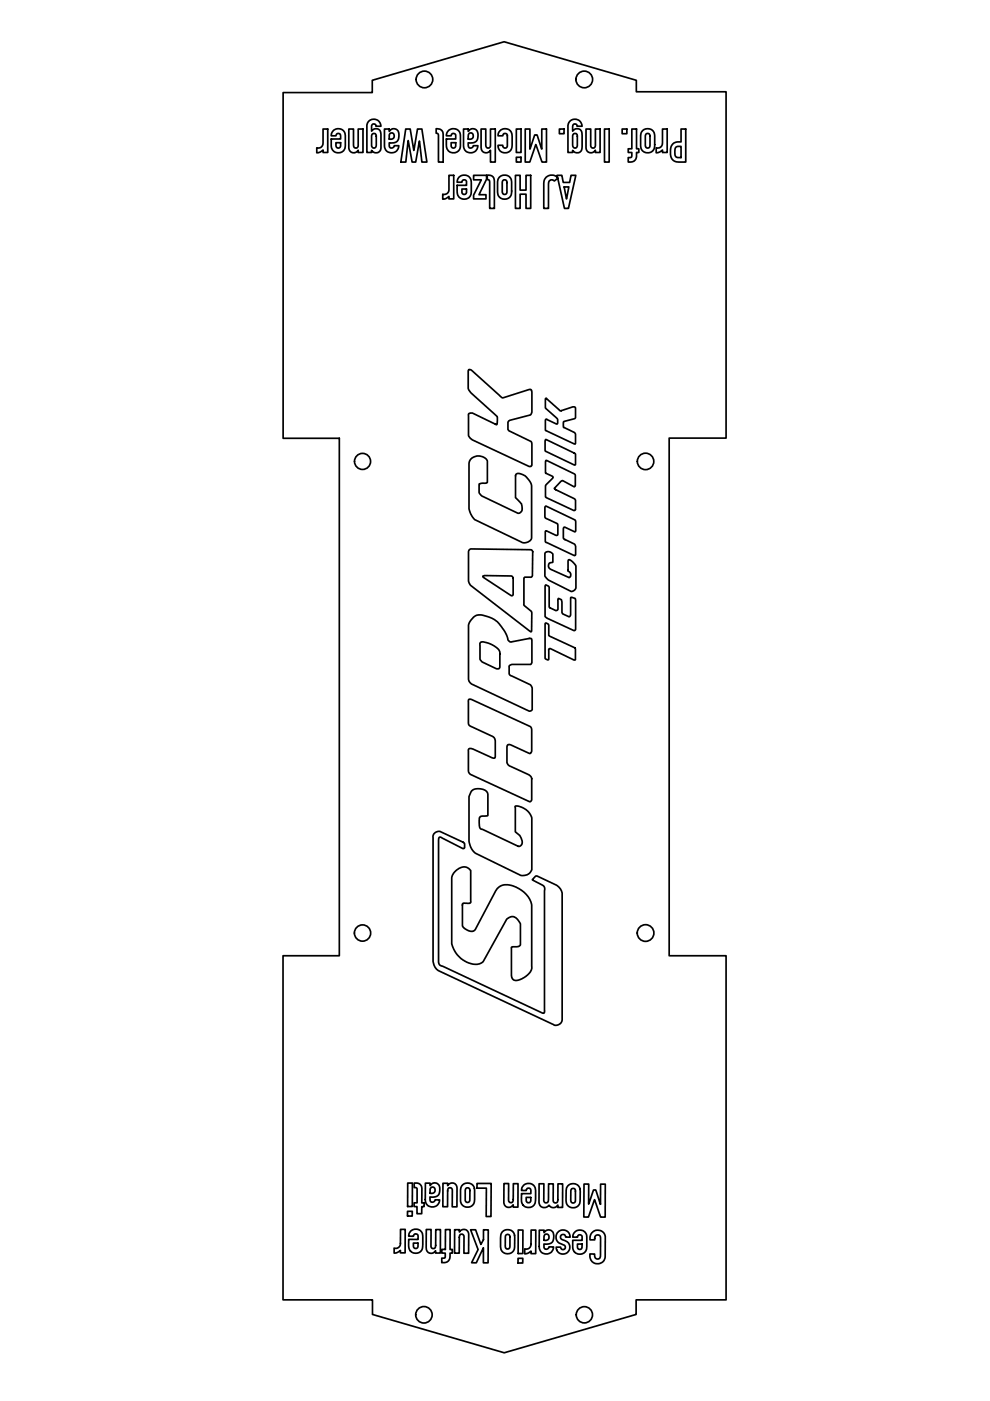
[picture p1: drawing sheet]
<svg xmlns="http://www.w3.org/2000/svg" width="210mm" height="297mm" viewBox="0 0 210 297" stroke-linecap="round" stroke-linejoin="round" font-family="sans-serif">
<!-- layer: Visible -->
<g fill="none" stroke="#000" stroke-width=".36">
<path d="M60 19.6h18.9v-2.6l28-8.1 28 8.1v2.5h19v73.4h-12v109.7h12v73h-19v3.1l-28 8.1-27.9-8.1v-3.1h-19v-73h11.9v-109.7h-11.9zM68.5 27.4h1v4.9h-1v-.5l-.6 .4-.7 .2v-1.1l.4 .1a.99 .99 0 0 0 .9-1.1zM70.6 27.7a1.51 1.51 0 0 1 1.8-.3 1.51 1.51 0 0 1 .8 1.6v1.7a1.5 1.5 0 0 1-1.4 1.7 1.5 1.5 0 0 1-1.6-1.6v-1.3h2v-.7a.5 .5 0 0 0-.5-.5 .5 .5 0 0 0-.5 .5h-1l.1-.6zM71.2 30.3h1v.5a.5 .5 0 0 1-.5 .6 .5 .5 0 0 1-.5-.6zM74 27.4h1v3.4l.1 .4 .3 .2h.3l.2-.5v-3.5h1.1v4.9h-1.1v-.4a1.06 1.06 0 0 1-1.2 .4 1.06 1.06 0 0 1-.7-1.1zM78.2 25.7a1.53 1.53 0 0 1 1.7-.3 1.53 1.53 0 0 1 .9 1.4h-1l-.1-.3-.3-.2a.45 .45 0 0 0-.6 .5v1a1.1 1.1 0 0 1 1.4-.4 1.1 1.1 0 0 1 .6 1.3v2a1.29 1.29 0 0 1-.7 1.6l-.1 .1a1.18 1.18 0 0 1-1.2-.5v.4h-1v-5.7zM78.9 28.5l.3-.2a.46 .46 0 0 1 .6 .6v1.8a.52 .52 0 0 1-.5 .7 .52 .52 0 0 1-.5-.6zM81.5 27.4h1v.5a1.15 1.15 0 0 1 1.5-.5 1.15 1.15 0 0 1 .6 1.5 1.46 1.46 0 0 1-2.1 1.4v.5a.53 .53 0 0 0 .5 .6 .53 .53 0 0 0 .6-.5h1a1.52 1.52 0 0 1-1.6 1.5 1.52 1.52 0 0 1-1.5-1.6zM82.7 28.3l.4-.1a.72 .72 0 0 1 .4 1 .72 .72 0 0 1-1 .3zM86 27.4h1l.7 4.5 .8-4.5h1l1 7h-1l-.6-4.5-.8 4.5h-.7l-.8-4.6-.6 4.6h-1zM92.5 27.3a1.23 1.23 0 0 1 1.5 1.4v5.7h-1v-5.8l-.1-.2-.4-.2zM95 27.7a1.51 1.51 0 0 1 1.8-.3 1.51 1.51 0 0 1 .8 1.6v1.7a1.5 1.5 0 0 1-1.4 1.7 1.5 1.5 0 0 1-1.6-1.6v-1.3h2v-.7a.49 .49 0 0 0-.5-.5 .49 .49 0 0 0-.4 .5h-1.1l.2-.7z"/>
<path d="M95.2 37.2h1v5h-1v-.6l-.8 .5-.5 .1v-1h.4a.99 .99 0 0 0 .9-1.1zM95.7 30.3h.9v.5a.49 .49 0 0 1-.5 .6 .49 .49 0 0 1-.4-.6zM97.3 37.6a1.53 1.53 0 0 1 1.8-.3 1.53 1.53 0 0 1 .8 1.5v2a1.49 1.49 0 0 1-1.5 1.4 1.49 1.49 0 0 1-1.5-1.5v-1.4h2v-.7a.49 .49 0 0 0-.5-.5 .49 .49 0 0 0-.5 .5h-1l.1-.6zM98.3 27.4h1v.5a1.15 1.15 0 0 1 1.5-.5 1.15 1.15 0 0 1 .5 1.5 1.45 1.45 0 0 1-1.9 1.4l-.1 .5a.54 .54 0 0 0 .5 .6 .54 .54 0 0 0 .6-.5h.9a1.52 1.52 0 0 1-1.5 1.5 1.52 1.52 0 0 1-1.5-1.6zM99.4 28.3l.5-.1a.73 .73 0 0 1 .4 1 .73 .73 0 0 1-1 .3zM100.4 37.2h2.8v.8l-1.6 3.3h1.4v.9h-2.6v-.8l1.6-3.3h-1.6zM102 27.4h1v3.4l.2 .5 .2 .1h.3l.3-.5v-3.5h1v7h-1v-2.5a1.06 1.06 0 0 1-1.3 .4 1.06 1.06 0 0 1-.7-1.1zM103.3 37.1a1.21 1.21 0 0 1 1.5 1.4v5.7h-1v-5.6l-.1-.4-.4-.1zM105.9 37.5l.9-.4 .7 .1 .6 .3a1.6 1.6 0 0 1 .4 1.3v1.7a1.51 1.51 0 0 1-1.5 1.7 1.51 1.51 0 0 1-1.5-1.7v-1.9l.1-.6zM106 27.7a1.51 1.51 0 0 1 1.8-.3 1.51 1.51 0 0 1 .8 1.6l-.1 2.2-.4 .8a1.51 1.51 0 0 1-1.7 .3 1.51 1.51 0 0 1-.8-1.5h1l.1 .4 .4 .2a.48 .48 0 0 0 .5-.6v-2a.49 .49 0 0 0-.5-.5 .49 .49 0 0 0-.5 .5h-1l.1-.6zM106.6 38.3l.1-.1a.49 .49 0 0 1 .5 0 .49 .49 0 0 1 .3 .5v1.9a.49 .49 0 0 1-.2 .6 .49 .49 0 0 1-.6-.1l-.2-.4v-2.1zM109.3 37.2h1v3.1h1.2v-3.1h1v7h-1v-3h-1.2v3h-1z"/>
<path d="M109.5 33.3h1v1.1h-1zM109.5 27.4h1v4.9h-1zM111.4 27.4h1v4.2l1-3h.5l1 3v-4.2h1v7h-1l-1.3-3.8-1.3 3.8h-.9zM115.7 37.6a1.72 1.72 0 0 1 2.5 .1l-.1-.5h1l.3 1.5h1.4l.3-1.5h1l-1.6 7h-.8l-1.4-6.4-.8 .6-.6-.3-.5 .4-.1 5.7h-1v-5.4l.1-.6zM118.6 27.4h1v.9h-1zM119.6 39.6h1l-.5 2.6zM120.9 25.6a1.55 1.55 0 0 1 2.5 1.2h-1l-.1-.4-.3-.1a.46 .46 0 0 0-.6 .5v1a1.14 1.14 0 0 1 1.5-.4 1.14 1.14 0 0 1 .5 1.4v1.9a1.27 1.27 0 0 1-.7 1.6v.1a1.19 1.19 0 0 1-1.3-.5v.4h-1v-5.7l.2-.6zM121.6 28.4l.3-.1a.46 .46 0 0 1 .5 .6v1.8a.52 .52 0 0 1-.5 .7 .52 .52 0 0 1-.5-.6v-2zM124.2 27.4h1v3.5l.4 .5a.48 .48 0 0 0 .6-.6v-3.4h1v4.9h-1v-.4a1.06 1.06 0 0 1-1.3 .4 1.06 1.06 0 0 1-.7-1.1zM128.2 27.4h1v7h-1zM131.9 27.4h1v.9h-1zM134 27.4h1v4.1h.4v.8h-.4v.7a1.24 1.24 0 0 1-1.3 1.4h-.5v-1l.7-.1 .1-1h-.8v-.8h.8z"/>
<path d="M136.2 27.8l.4-.4 .6-.1 .7 .1 .5 .3a1.6 1.6 0 0 1 .4 1.3v1.7a1.51 1.51 0 0 1-1.5 1.7 1.51 1.51 0 0 1-1.5-1.7v-1.9zM136.9 28.5l.1-.1a.5 .5 0 0 1 .5-.1 .5 .5 0 0 1 .3 .6v1.9a.5 .5 0 0 1-.5 .6 .5 .5 0 0 1-.5-.6zM140.5 27.4h1v4.9h-1v-.5l-.7 .4-.7 .2v-1.1l.4 .1a.98 .98 0 0 0 1-1.1zM143.3 31.2l.4-.2h.7v2.4h-.5a.65 .65 0 0 1-.8-.7v-1.1zM144.4 27.4h1v7h-1.5a1.78 1.78 0 0 1-1.7-2.4 1.64 1.64 0 0 1 1.7-1.9h.5zM97.9 40.1h1v.5a.51 .51 0 0 1-.7 .6l-.3-.4zM99.3 78.5l.3-.2 .3 .2 6.6 5.8 5.7-1.7 .5 .1 .1 4.7-.2 .5-4.6 1.2-.3 .5v1.4l.2 .4 4.7 2.3 .2 .4v4.4l-.2 .4h-.4l-12-5.6-.8-.8-.1-4.6 .3-.3h.6l4.9 2.4a.19 .19 0 0 0 .2 0 .19 .19 0 0 0 .1-.2v-1.5l-5.5-4.9-.5-.7-.1-.3zM99.8 97.3l1.3-.6 1.4 .2a1.2 1.2 0 0 1 .8 1v4.3l-.2 .2-1 .1-.5 .2v1.8l.5 .6 7.6 3.7a.96 .96 0 0 0 1-1.4 3.4 3.4 0 0 0-1.4-1.9v-4.7l.2-.3 .2-.1 .8 .1a3.6 3.6 0 0 1 2.2 2.5v11a1.54 1.54 0 0 1-2.3 .9l-9.8-4.7a4.9 4.9 0 0 1-1.2-2.3v-9.7zM115.7 93.2l6.2 2.9 .1 .2v2.3h-.2l-6.1-2.9zM115.7 84.5l.1-.1 3 2.7 2.7-.8a.39 .39 0 0 1 .5 .3v2.1l-2.4 .7-.2 .1 .1 1.1 2.4 1.2 .1 2.2-.1 .1-6.2-2.8-.1-2.2a.2 .2 0 0 1 .2-.2 .2 .2 0 0 1 .2 .1l1.9 .9 .3-.1-.1-1.1-2.5-2.2zM115.7 97.6l6.1 2.9 .2 .2v2.2l-.1 .3h-.2l-2.5-1.3-1.5 1.5a.21 .21 0 0 0-.2 .3 .21 .21 0 0 0 .3 .1l4.1 2 .1 .3v1.9l-.1 .2h-.3l-5.9-2.8v-2.5l1.6-1.6-.1-.3-1.5-.7zM99.5 116.6l.3-.2 12.7 .2 .3 .1 .1 .3v5.1l-.3 .3h-1.3l-.2 .2v5.6l1.6 1.6-.1 4.1h-.1l-12.8-9.9-.4-.8v-6.3z"/>
<path d="M115.6 117.2l.4-.2a1.25 1.25 0 0 1 1.2 .5v1.7l-.7 .2-.2 .5 .1 .4 .4 .4 3.9 1.8 .3-.6-.1-.5-.5-.4 .1-2.2 .2-.1 .3 .1 1 1.1 .1 4.8-.5 .6-.6 .1-4.8-2.4-.5-.7-.2-.2zM115.6 107.3l6.4 3 .1 2.2-.2 .2-2-.9a.26 .26 0 0 0-.3 0 .26 .26 0 0 0-.2 .2l.1 2.2 2.3 1.1 .2 .3v1.9l-.1 .3-6.3-2.9 .1-2.3 2.2 .9 .4-.2-.1-2.3-2.7-1.3zM100.3 130.9l.7-.4 1-.1 1.7 .4 .9 .5 1.3 1.1 1.1 1.4 .5 1.1a.95 .95 0 0 0 1.1 1.2l3.7-.8 .3 .1 .2 .4v4.7l-.2 .2-.1 .2h-3.9a.54 .54 0 0 0-.7 .5v1.5l.2 .2 4.3 2.1 .4 .4v4.8l-.1 .2-.5 .2-12.2-5.8-.5-.5-.2-.4v-11.6l.3-.6zM101.9 136.2l.5-.1a4.3 4.3 0 0 1 3.6 2.1v3.2l-.2 .4h-.5l-3-1.4-.5-.5zM102.4 122.2l.3-.2 5.8 .1 .3 .5v3.6l-.4 .1-5.8-3.8zM115.6 132.1l.7 .4 .2 2.3 5.4 2.6v2.5h-.2l-5-2.4-.4 .3v2l-.2 .1-.5-.3zM115.6 124.1l.7 .2 .1 .2 .1 4.3 1.4 .7 .3-.1 .1-.2v-2.2l.1-.1 .6 .3 .2 2.7 .2 .3 1.2 .6 .3-.2 .1-.3v-3.5l.2-.2 .7 .3 .1 6.5-.1 .3-5.9-2.6-.4-.4zM99.4 148.3h.7l12.5 5.9 .1 .5v4.5l-.1 .4-.4 .2-4-1.9h-.4l-.3 .4v3.4l.5 .7 4.2 1.9 .3 .3 .2 .4v4.6a.4 .4 0 0 1-.5 .3l-12.7-5.9-.2-.5v-4.3l.2-.5 .9 .1 4 1.9h.4l.2-.3v-3.3l-.2-.7-4.9-2.4a.71 .71 0 0 1-.6-.7zM92 176.7l.5-.3 .7-.1 5 2.3 .3 .4v.8l-.4 .1-4.6-2.4h-.3l-.2 .3v26.2l.2 .5 22 10.3 .2-.1 .1-.2v-26.1l-.3-.6-2.3-1.3 .6-.7 .3-.1 4.2 2 .8 .8 .4 .9v26.9l-.5 .8-.6 .3-.6-.1-24.5-11.5-.8-.8-.4-1.1v-26.6zM100 167.7l.7-.4 1.1-.1a1.52 1.52 0 0 1 1.6 1.2v4.5l-1.3 .1-.4 .3-.1 1.7 .2 .6 8.3 3.9 .5-.4 .1-.7-.5-1.2-.9-.8v-5.2a.31 .31 0 0 1 .1-.4 .31 .31 0 0 1 .4 .1l.8 .2 1 .6 .6 .6 .6 1.1v11l-.6 .8-1 .4h-.8l-9.6-4.7-.8-.9-.6-1.6v-9.5zM96.3 184.9l.7-.6 .8-.4a1.65 1.65 0 0 1 2 .7v6.7l-.2 .2h-1.2l-.4 .2v4.6l.6 .7 .8 .4h.8l.6-.3 4.7-8.7 .8-.6 1-.2a5.9 5.9 0 0 1 5.4 4.3l.1 13.4-.5 1-.8 .7-1 .6a1.25 1.25 0 0 1-1.9-.1l-.2-.6v-6l.3-.2h1.3l.3-.4v-4.4l-.6-1-.6-.5h-.8l-.9 .5-5 9a3.7 3.7 0 0 1-4.5-.5l-1.3-1.5-.8-1.8v-14.1zM86.4 256.8h1v1h-1z"/>
<path d="M86.4 250.8h1v5h-1zM87.8 250.8h.4a1.12 1.12 0 0 1 1.3 1.2l-.1 3h.5v.8h-.5v1.5h-1v-1.5h-.6v-.8h.6v-2.9l-.2-.3h-.4zM90.2 250.9h1v.5a1.15 1.15 0 0 1 1.5-.5 1.15 1.15 0 0 1 .5 1.5 1.47 1.47 0 0 1-2 1.4v.5a.54 .54 0 0 0 .5 .6 .54 .54 0 0 0 .5-.5h1l-.1 .5a1.52 1.52 0 0 1-1.7 1 1.52 1.52 0 0 1-1.2-1.6zM91.3 251.9l.4-.2a.71 .71 0 0 1 .5 .9 .71 .71 0 0 1-1 .4zM93.9 250.9h1v.5a1.05 1.05 0 0 1 1.3-.5 1.05 1.05 0 0 1 .7 1.1v3.9h-1v-3.5a.51 .51 0 0 0-.7-.6l-.3 .5v3.5h-1zM98 251.3l.8-.4a1.5 1.5 0 0 1 1.8 1.7v1.9a1.49 1.49 0 0 1-1.6 1.4 1.49 1.49 0 0 1-1.4-1.7v-1.9zM98.7 252l.1-.1a.5 .5 0 0 1 .6 0 .5 .5 0 0 1 .2 .5v2a.49 .49 0 0 1-.5 .5 .49 .49 0 0 1-.5-.5zM101.1 250.9h3v7h-1v-6h-2zM106.8 250.9h1v3.6l.4 .5a.52 .52 0 0 0 .5-.2 .52 .52 0 0 0 .1-.5v-3.3h1v4.9h-1v-.5a1.06 1.06 0 0 1-1.3 .5 1.06 1.06 0 0 1-.7-1.1zM111 251.3a1.52 1.52 0 0 1 1.7-.2 1.52 1.52 0 0 1 .9 1.6l-.1 2.3-.4 .6a1.52 1.52 0 0 1-1.7 .3 1.52 1.52 0 0 1-.8-1.4v-1.4h1.9l.1-.7a.5 .5 0 0 0-.5-.5 .5 .5 0 0 0-.5 .5h-1l.1-.6zM111.6 253.9h.9v.6a.49 .49 0 0 1-.5 .5 .49 .49 0 0 1-.4-.6zM114.3 251h1v3.6l.2 .3 .3 .1a.5 .5 0 0 0 .5-.7v-3.3h1v3.6l.1 .2 .3 .2a.48 .48 0 0 0 .6-.5v-3.5h1v5h-1v-.5a1.08 1.08 0 0 1-1.9 0 1.17 1.17 0 0 1-1.3 .5 1.17 1.17 0 0 1-.8-1.2z"/>
<path d="M120.4 251.4l.8-.4a1.5 1.5 0 0 1 1.8 1.7v1.6a1.51 1.51 0 0 1-1.5 1.8 1.51 1.51 0 0 1-1.5-1.8v-1.9zM121.2 252.1a.5 .5 0 0 1 .6-.1 .5 .5 0 0 1 .2 .5v2a.5 .5 0 0 1-.5 .6 .5 .5 0 0 1-.5-.6v-2.1zM123.8 251h1v4.3l1-3h.5l1 3v-4.2h1v6.9h-1l-1.2-3.7-1.3 3.7h-1zM84.9 260.7h1v4.9h-1v-.5l-.8 .5-.5 .1v-1.1l.4 .1a.99 .99 0 0 0 .9-1.1zM87.1 261a1.52 1.52 0 0 1 1.7-.3 1.52 1.52 0 0 1 .8 1.6v2.2l-.4 .9a1.52 1.52 0 0 1-1.7 .2 1.52 1.52 0 0 1-.9-1.5l.1-1.3h1.9v-.7a.5 .5 0 0 0-.5-.5 .5 .5 0 0 0-.4 .5h-1v-.6zM87.7 263.6h.9v.5a.49 .49 0 0 1-.5 .6 .49 .49 0 0 1-.4-.6zM90.4 260.7h1v3.4a.49 .49 0 0 0 .1 .5 .49 .49 0 0 0 .6 .1l.3-.4v-3.6h1v5h-1v-.5a1.07 1.07 0 0 1-1.3 .5 1.07 1.07 0 0 1-.7-1.2zM94.4 260.7h1v4.2h.5v.8h-.5v.7a1.23 1.23 0 0 1-1.3 1.3h-.4v-1l.7-.1v-.9h-.7v-.8h.7zM96.4 260.7h1v.5a1.06 1.06 0 0 1 1.3-.5 1.06 1.06 0 0 1 .7 1.2v3.8h-1v-3.6l-.4-.4a.52 .52 0 0 0-.5 .1 .52 .52 0 0 0-.1 .5v3.4h-1zM99.8 260.7h1l1.2 3.1 .5-1v-2.1l1 .1v6.9h-1v-3.2l-1.5 3.2h-1l1.4-2.8zM106.5 261.2l.1-.1a1.52 1.52 0 0 1 1.7-.2 1.52 1.52 0 0 1 .8 1.6v1.6a1.51 1.51 0 0 1-1.5 1.7 1.51 1.51 0 0 1-1.5-1.7l.1-2.2zM107.3 261.9a.5 .5 0 0 1 .5-.1 .5 .5 0 0 1 .3 .5v2a.5 .5 0 0 1-.5 .5 .5 .5 0 0 1-.5-.5v-2.1z"/>
<path d="M109.8 266.8h1v1h-1zM109.9 260.8h1l-.1 5h-.9zM112.6 260.8h1v5h-1v-.6l-.6 .5-.7 .1v-1h.4a.99 .99 0 0 0 .9-1zM114.3 260.8h1.1v.5a1.14 1.14 0 0 1 1.5-.4 1.14 1.14 0 0 1 .5 1.5 1.44 1.44 0 0 1-2.1 1.3v.6a.53 .53 0 0 0 .5 .6 .53 .53 0 0 0 .6-.5h1l-.1 .4a1.53 1.53 0 0 1-1.7 1 1.53 1.53 0 0 1-1.3-1.5zM115.5 261.8l.5-.1a.72 .72 0 0 1 .3 1 .72 .72 0 0 1-1 .3zM118.3 261.2a1.5 1.5 0 0 1 1.7-.3 1.5 1.5 0 0 1 .9 1.4l-1-.1a.56 .56 0 0 0-.6-.4 .56 .56 0 0 0-.5 .5 .56 .56 0 0 0 .5 .6l1.1 .5a1.45 1.45 0 0 1-.5 2.4 1.45 1.45 0 0 1-2-1.4h1a.51 .51 0 0 0 .4 .5 .51 .51 0 0 0 .6-.4 .51 .51 0 0 0-.5-.6l-.5-.2a1.48 1.48 0 0 1-.6-2.5zM121.8 261.4a1.5 1.5 0 0 1 1.7-.5 1.5 1.5 0 0 1 .9 1.6v2a1.48 1.48 0 0 1-1.5 1.4 1.48 1.48 0 0 1-1.5-1.6v-1.3h2v-.7a.49 .49 0 0 0-.5-.5 .49 .49 0 0 0-.5 .5h-1zM122.4 263.8h1v.5a.49 .49 0 0 1-.5 .6 .49 .49 0 0 1-.5-.6zM125.6 261.3a1.6 1.6 0 0 1 1.8-.4 1.6 1.6 0 0 1 .9 1.6v3.8a1.62 1.62 0 0 1-1.6 1.6 1.62 1.62 0 0 1-1.6-1.6v-.4h1v.6a.61 .61 0 0 0 .7 .4 .61 .61 0 0 0 .5-.6v-3.8a.63 .63 0 0 0-.6-.7 .63 .63 0 0 0-.6 .7v.4h-1v-.8z"/>
<circle cx="90" cy="16.8" r="1.77"/>
<circle cx="123.9" cy="16.8" r="1.77"/>
<circle cx="76.9" cy="97.8" r="1.7"/>
<circle cx="136.9" cy="97.8" r="1.75"/>
<circle cx="76.9" cy="197.8" r="1.73"/>
<circle cx="136.9" cy="197.8" r="1.77"/>
<circle cx="89.9" cy="278.8" r="1.75"/>
<circle cx="123.9" cy="278.8" r="1.73"/>
</g>
</svg>
